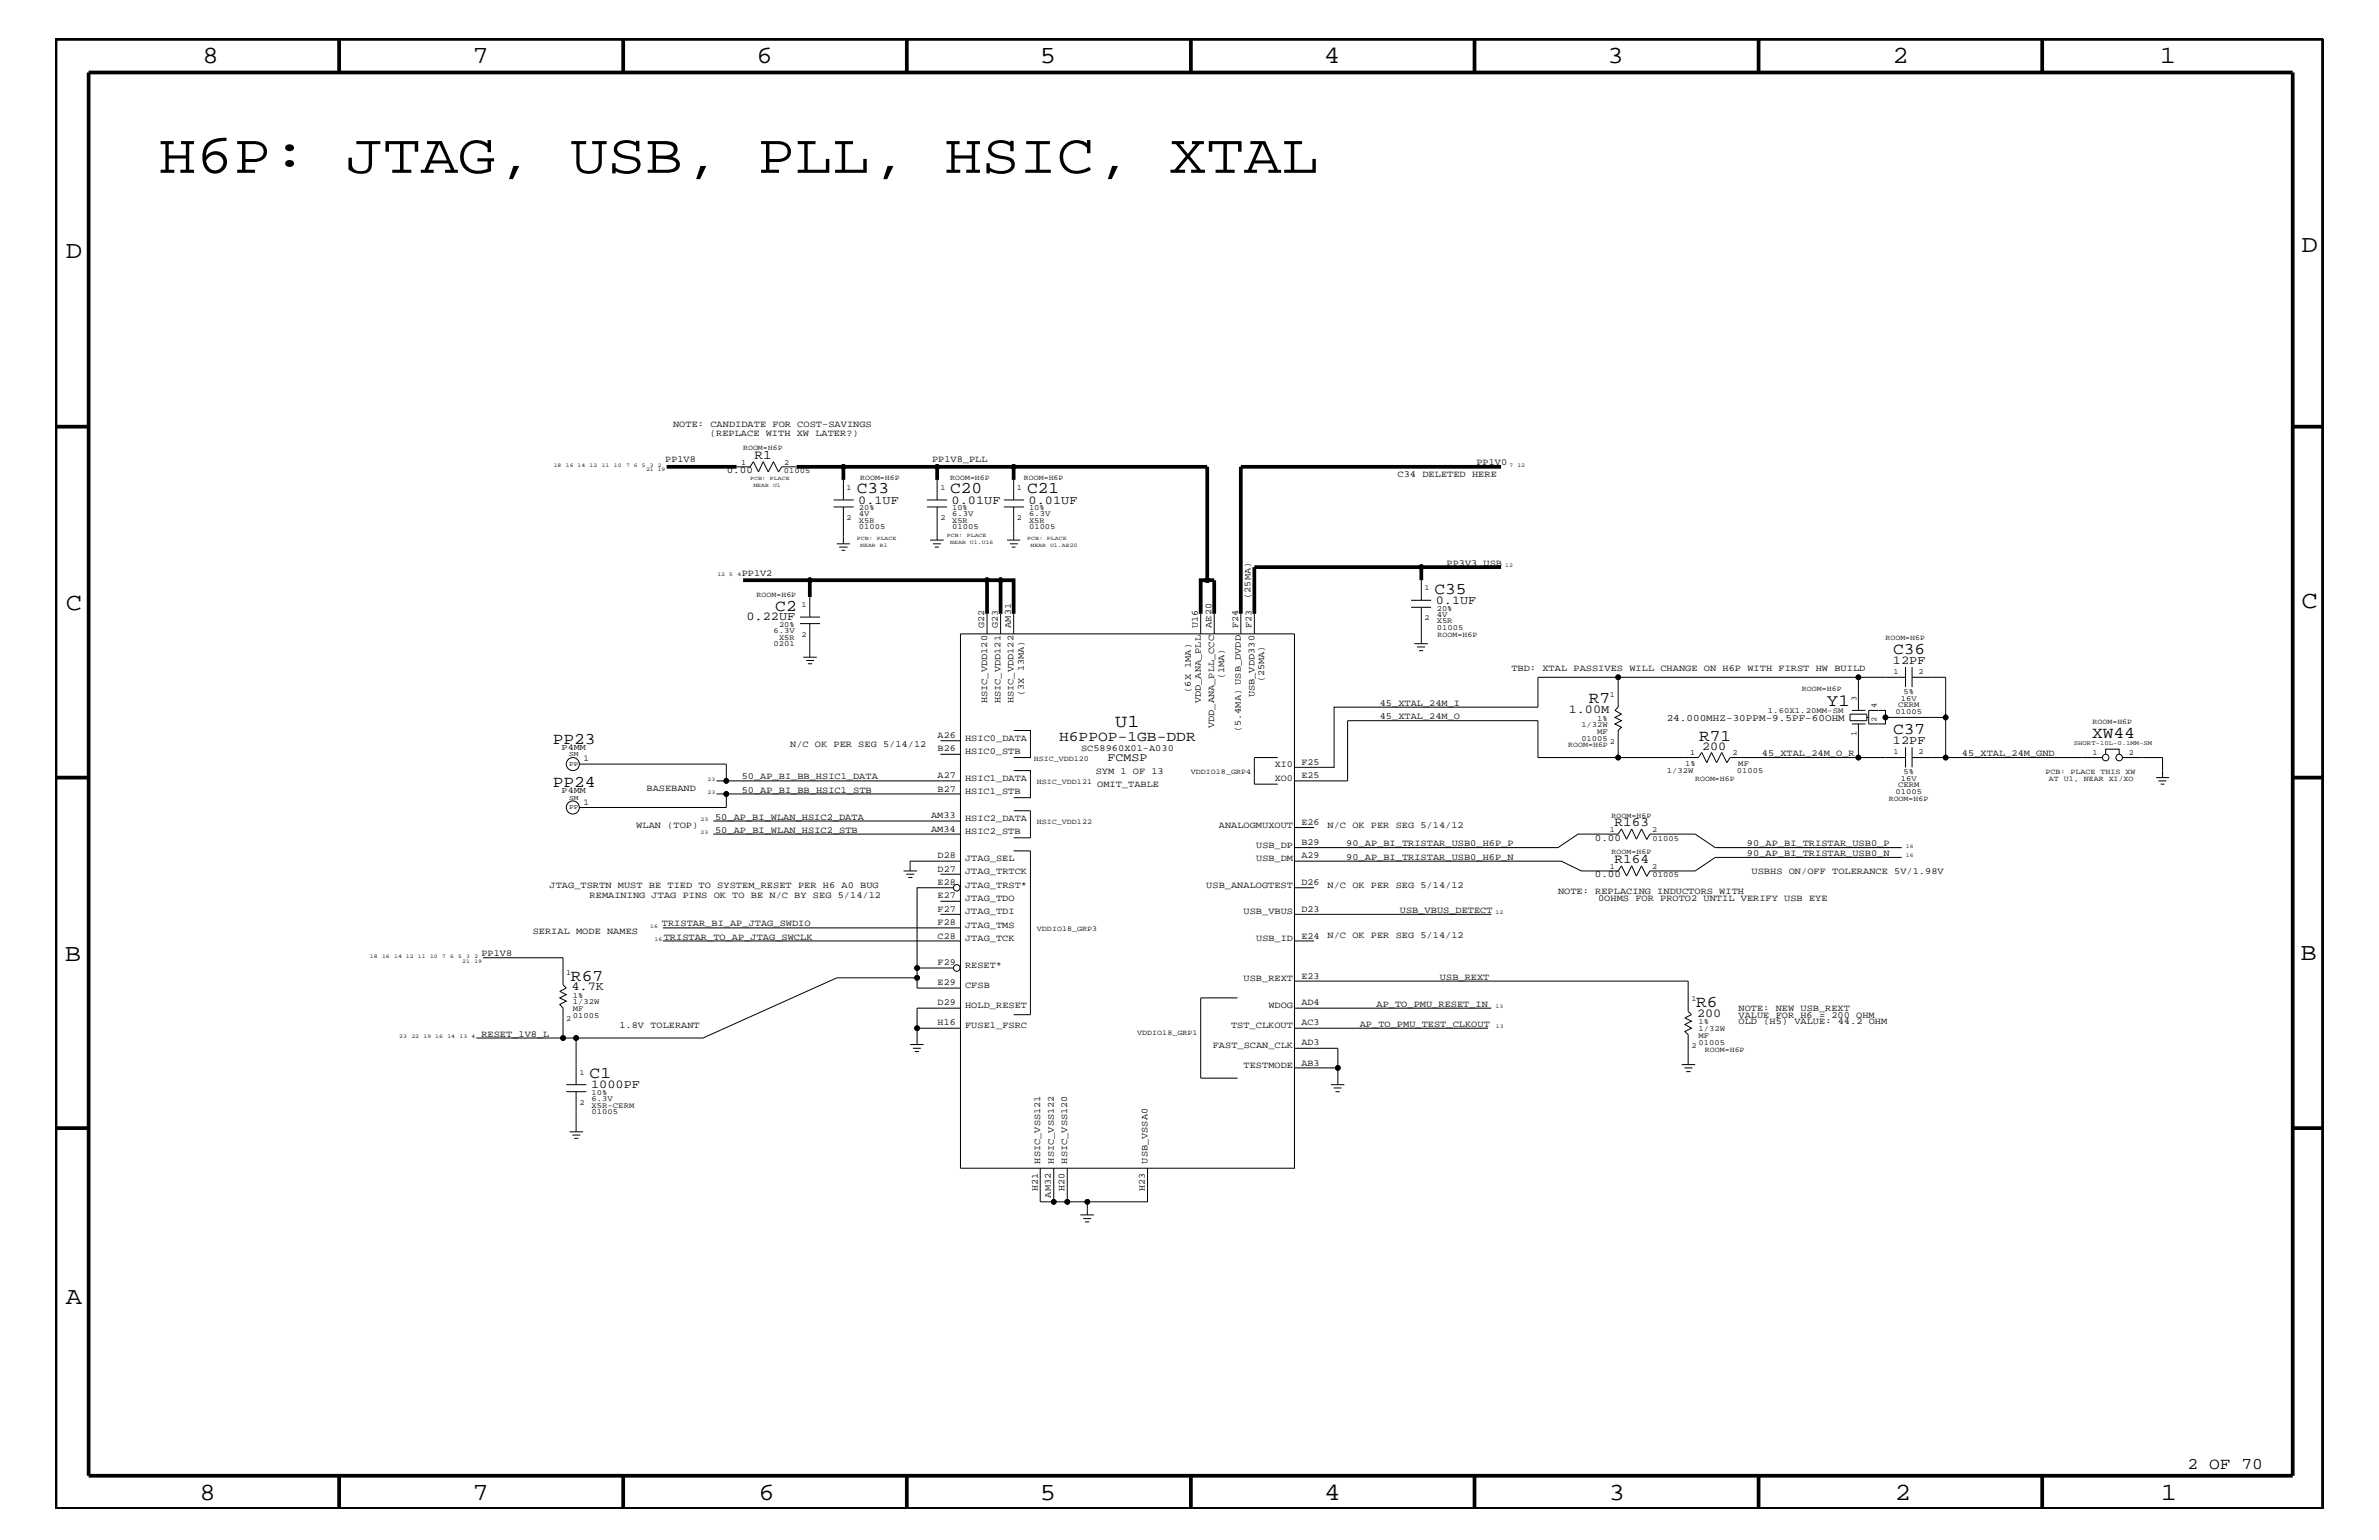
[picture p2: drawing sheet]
<svg xmlns="http://www.w3.org/2000/svg" width="432mm" height="279mm" viewBox="0 0 432 279" stroke-linecap="round" stroke-linejoin="round" font-family="sans-serif">
<defs><g id="words">
<text font-size="10.2" x="28.8" y="31.4">H6P: JTAG, USB, PLL, HSIC, XTAL</text>
<g font-size="4.5">
<text x="36.7" y="11.5">8</text>
<text x="85.8" y="11.5">7</text>
<text x="137.3" y="11.5">6</text>
<text x="188.7" y="11.5">5</text>
<text x="240.3" y="11.5">4</text>
<text x="291.8" y="11.5">3</text>
<text x="343.5" y="11.5">2</text>
<text x="392" y="11.5">1</text>
<text x="11.9" y="46.8">D</text>
<text x="417.7" y="45.7">D</text>
<text x="11.9" y="110.6">C</text>
<text x="417.7" y="110.3">C</text>
<text x="11.8" y="174.3">B</text>
<text x="417.6" y="174.2">B</text>
<text x="11.9" y="236.7">A</text>
<text x="36.2" y="272.1">8</text>
<text x="85.8" y="272.1">7</text>
<text x="137.7" y="272.1">6</text>
<text x="188.7" y="272.1">5</text>
<text x="240.4" y="272.1">4</text>
<text x="292" y="272.1">3</text>
<text x="343.9" y="272.1">2</text>
<text x="392.2" y="272.1">1</text>
</g>
<text font-size="3.3" x="202.4" y="131.9">U1</text>
<text font-size="3.1" x="331.6" y="128">Y1</text>
<g font-size="3">
<text x="155.5" y="89.5">C33</text>
<text x="172.5" y="89.5">C20</text>
<text x="186.4" y="89.5">C21</text>
<text x="260.3" y="107.7">C35</text>
<text x="140.7" y="110.8">C2</text>
<text x="343.6" y="118.6">C36</text>
<text x="288.4" y="127.6">R7</text>
<text x="100.3" y="134.9">PP23</text>
<text x="308.4" y="134.4">R71</text>
<text x="343.6" y="133.2">C37</text>
<text x="379.7" y="133.9">XW44</text>
<text x="100.3" y="142.8">PP24</text>
<text x="103.6" y="177.9">R67</text>
<text x="307.8" y="182.7">R6</text>
<text x="107" y="195.6">C1</text>
<text x="397" y="266.5">2 OF 70</text>
</g>
<text font-size="2.6" x="192.2" y="134.4">H6PPOP-1GB-DDR</text>
<g font-size="2.4">
<text x="136.9" y="83.3">R1</text>
<text x="293" y="149.9">R163</text>
<text x="293" y="156.6">R164</text>
</g>
<g font-size="2.2">
<text x="155.8" y="91.4">0.1UF</text>
<text x="172.7" y="91.4">0.01UF</text>
<text x="186.7" y="91.4">0.01UF</text>
<text x="135.5" y="112.6">0.22UF</text>
<text x="260.6" y="109.5">0.1UF</text>
<text x="343.6" y="120.4">12PF</text>
<text x="284.7" y="129.4">1.00M</text>
<text x="308.9" y="136.1">200</text>
<text x="343.6" y="135">12PF</text>
<text x="103.7" y="179.7">4.7K</text>
<text x="308" y="184.6">200</text>
<text x="107.3" y="197.4">1000PF</text>
</g>
<text font-size="2.1" x="201" y="138">FCMSP</text>
<g font-size="1.8">
<text x="131.9" y="85.9">0.00</text>
<text x="302.5" y="130.8">24.000MHZ-30PPM-9.5PF-60OHM</text>
<text x="289.5" y="152.6">0.00</text>
<text x="289.5" y="159.2">0.00</text>
</g>
<g font-size="1.7">
<text x="122.2" y="77.4">NOTE: CANDIDATE FOR COST-SAVINGS</text>
<text x="120.7" y="83.8">PP1V8</text>
<text x="128.9" y="79.2">(REPLACE WITH XW LATER?)</text>
<text x="169.2" y="83.8">PP1V8_PLL</text>
<text x="253.7" y="86.5">C34 DELETED HERE</text>
<text x="268" y="84.4">PP1V0</text>
<text x="134.6" y="104.4">PP1V2</text>
<text x="262.6" y="102.6">PP3V3_USB</text>
<text x="178.6" y="113.9" transform="rotate(-90 178.6 113.9)">G22</text>
<text x="181.1" y="113.9" transform="rotate(-90 181.1 113.9)">G23</text>
<text x="183.5" y="113.9" transform="rotate(-90 183.5 113.9)">AM31</text>
<text x="217.4" y="113.9" transform="rotate(-90 217.4 113.9)">U16</text>
<text x="219.9" y="113.9" transform="rotate(-90 219.9 113.9)">AE20</text>
<text x="224.7" y="113.9" transform="rotate(-90 224.7 113.9)">F24</text>
<text x="227" y="108.7" transform="rotate(-90 227 108.7)">(25MA)</text>
<text x="227.2" y="113.9" transform="rotate(-90 227.2 113.9)">F23</text>
<text x="216.2" y="125.7" transform="rotate(-90 216.2 125.7)">(6X 1MA)</text>
<text x="222.2" y="123.2" transform="rotate(-90 222.2 123.2)">(1MA)</text>
<text x="229.4" y="123.8" transform="rotate(-90 229.4 123.8)">(25MA)</text>
<text x="274.3" y="121.7">TBD: XTAL PASSIVES WILL CHANGE ON H6P WITH FIRST HW BUILD</text>
<text x="179.2" y="127.6" transform="rotate(-90 179.2 127.6)">HSIC_VDD120</text>
<text x="181.6" y="127.6" transform="rotate(-90 181.6 127.6)">HSIC_VDD121</text>
<text x="184" y="127.6" transform="rotate(-90 184 127.6)">HSIC_VDD122</text>
<text x="185.8" y="126.3" transform="rotate(-90 185.8 126.3)">(3X 13MA)</text>
<text x="217.9" y="127.6" transform="rotate(-90 217.9 127.6)">VDD_ANA_PLL</text>
<text x="227.7" y="126.5" transform="rotate(-90 227.7 126.5)">USB_VDD330</text>
<text x="250.4" y="128">45_XTAL_24M_I</text>
<text x="250.4" y="130.5">45_XTAL_24M_O</text>
<text x="143.4" y="135.6">N/C OK PER SEG 5/14/12</text>
<text x="170.2" y="133.9">A26</text>
<text x="170.2" y="136.3">B26</text>
<text x="175.2" y="134.4">HSIC0_DATA</text>
<text x="175.2" y="136.8">HSIC0_STB</text>
<text x="196.2" y="136.2">SC58960X01-A030</text>
<text x="220.4" y="132.1" transform="rotate(-90 220.4 132.1)">VDD_ANA_PLL_CCC</text>
<text x="225.2" y="132.9" transform="rotate(-90 225.2 132.9)">(5.4MA) USB_DVDD</text>
<text x="319.8" y="137.2">45_XTAL_24M_O_R</text>
<text x="356.1" y="137.2">45_XTAL_24M_GND</text>
<text x="117.3" y="143.5">BASEBAND</text>
<text x="134.6" y="143.9">50_AP_BI_BB_HSIC1_STB</text>
<text x="134.6" y="141.4">50_AP_BI_BB_HSIC1_DATA</text>
<text x="170.2" y="141.2">A27</text>
<text x="170.2" y="143.6">B27</text>
<text x="175.2" y="141.7">HSIC1_DATA</text>
<text x="198.9" y="140.4">SYM 1 OF 13</text>
<text x="199.1" y="142.9">OMIT_TABLE</text>
<text x="231.4" y="139.2">XI0</text>
<text x="231.4" y="141.7">XO0</text>
<text x="236.2" y="138.7">F25</text>
<text x="236.2" y="141.2">E25</text>
<text x="129.8" y="148.7">50_AP_BI_WLAN_HSIC2_DATA</text>
<text x="169" y="148.4">AM33</text>
<text x="175.2" y="149">HSIC2_DATA</text>
<text x="175.2" y="144">HSIC1_STB</text>
<text x="236.2" y="149.6">E26</text>
<text x="115.5" y="150.1">WLAN (TOP)</text>
<text x="129.8" y="151.1">50_AP_BI_WLAN_HSIC2_STB</text>
<text x="169" y="150.9">AM34</text>
<text x="170.2" y="155.7">D28</text>
<text x="175.2" y="151.3">HSIC2_STB</text>
<text x="221.2" y="150.1">ANALOGMUXOUT</text>
<text x="228" y="153.8">USB_DP</text>
<text x="236.2" y="155.7">A29</text>
<text x="236.2" y="153.3">B29</text>
<text x="241" y="150.1">N/C OK PER SEG 5/14/12</text>
<text x="244.3" y="156">90_AP_BI_TRISTAR_USB0_H6P_N</text>
<text x="244.3" y="153.5">90_AP_BI_TRISTAR_USB0_H6P_P</text>
<text x="317.1" y="155.4">90_AP_BI_TRISTAR_USB0_N</text>
<text x="317.1" y="153.5">90_AP_BI_TRISTAR_USB0_P</text>
<text x="99.7" y="161.1">JTAG_TSRTN MUST BE TIED TO SYSTEM_RESET PER H6 A0 BUG</text>
<text x="170.2" y="160.6">E28</text>
<text x="170.2" y="158.2">D27</text>
<text x="175.2" y="161.1">JTAG_TRST*</text>
<text x="175.2" y="158.6">JTAG_TRTCK</text>
<text x="175.2" y="156.2">JTAG_SEL</text>
<text x="218.9" y="161.1">USB_ANALOGTEST</text>
<text x="228" y="156.2">USB_DM</text>
<text x="236.2" y="160.6">D26</text>
<text x="241" y="161.1">N/C OK PER SEG 5/14/12</text>
<text x="317.9" y="158.6">USBHS ON/OFF TOLERANCE 5V/1.98V</text>
<text x="107" y="162.8">REMAINING JTAG PINS OK TO BE N/C BY SEG 5/14/12</text>
<text x="170.2" y="165.4">F27</text>
<text x="170.2" y="163">E27</text>
<text x="170.2" y="167.8">F28</text>
<text x="175.2" y="163.5">JTAG_TDO</text>
<text x="175.2" y="165.9">JTAG_TDI</text>
<text x="225.7" y="165.9">USB_VBUS</text>
<text x="236.2" y="165.4">D23</text>
<text x="254.1" y="165.6">USB_VBUS_DETECT</text>
<text x="282.8" y="162.2">NOTE: REPLACING INDUCTORS WITH</text>
<text x="290.1" y="163.5">0OHMS FOR PROTO2 UNTIL VERIFY USB EYE</text>
<text x="87.4" y="173.5">PP1V8</text>
<text x="96.7" y="169.5">SERIAL MODE NAMES</text>
<text x="120.1" y="168.1">TRISTAR_BI_AP_JTAG_SWDIO</text>
<text x="120.5" y="170.6">TRISTAR_TO_AP_JTAG_SWCLK</text>
<text x="170.2" y="170.3">C28</text>
<text x="175.2" y="170.7">JTAG_TCK</text>
<text x="175.2" y="168.3">JTAG_TMS</text>
<text x="228" y="170.7">USB_ID</text>
<text x="236.2" y="170.3">E24</text>
<text x="241" y="170.1">N/C OK PER SEG 5/14/12</text>
<text x="170.2" y="178.8">E29</text>
<text x="170.2" y="175.1">F29</text>
<text x="175.2" y="175.6">RESET*</text>
<text x="175.2" y="179.3">CFSB</text>
<text x="225.7" y="178">USB_REXT</text>
<text x="236.2" y="177.6">E23</text>
<text x="261.4" y="177.7">USB_REXT</text>
<text x="170.2" y="182.4">D29</text>
<text x="175.2" y="182.9">HOLD_RESET</text>
<text x="230.2" y="182.9">WDOG</text>
<text x="236.2" y="182.4">AD4</text>
<text x="249.9" y="182.7">AP_TO_PMU_RESET_IN</text>
<text x="315.6" y="183.5">NOTE: NEW USB_REXT</text>
<text x="315.6" y="184.7">VALUE FOR H6 = 200 OHM</text>
<text x="315.6" y="185.9">OLD (H5) VALUE: 44.2 OHM</text>
<text x="87.4" y="188.1">RESET_1V8_L</text>
<text x="112.4" y="186.5">1.8V TOLERANT</text>
<text x="170.2" y="186">H16</text>
<text x="175.2" y="186.5">FUSE1_FSRC</text>
<text x="220.1" y="190.2">FAST_SCAN_CLK</text>
<text x="223.4" y="186.5">TST_CLKOUT</text>
<text x="236.2" y="189.7">AD3</text>
<text x="236.2" y="186">AC3</text>
<text x="246.8" y="186.3">AP_TO_PMU_TEST_CLKOUT</text>
<text x="225.7" y="193.7">TESTMODE</text>
<text x="236.2" y="193.3">AB3</text>
<text x="188.8" y="211.1" transform="rotate(-90 188.8 211.1)">HSIC_VSS121</text>
<text x="191.3" y="211.1" transform="rotate(-90 191.3 211.1)">HSIC_VSS122</text>
<text x="193.7" y="211.1" transform="rotate(-90 193.7 211.1)">HSIC_VSS120</text>
<text x="208.3" y="211.1" transform="rotate(-90 208.3 211.1)">USB_VSSA0</text>
<text x="188.4" y="216.1" transform="rotate(-90 188.4 216.1)">H21</text>
<text x="190.8" y="217.3" transform="rotate(-90 190.8 217.3)">AM32</text>
<text x="193.2" y="216.1" transform="rotate(-90 193.2 216.1)">H20</text>
<text x="207.8" y="216.1" transform="rotate(-90 207.8 216.1)">H23</text>
</g>
<g font-size="1.6">
<text x="101.9" y="136.1">P4MM</text>
<text x="101.9" y="144">P4MM</text>
<text x="105.9" y="138.1">1</text>
<text x="105.9" y="146">1</text>
</g>
<g font-size="1.4">
<text x="134.9" y="81.6">ROOM=H6P</text>
<text x="134.5" y="84.4">1</text>
<text x="142.3" y="85.9">01005</text>
<text x="142.3" y="84.4">2</text>
<text x="153.7" y="88.9">1</text>
<text x="156.1" y="87.1">ROOM=H6P</text>
<text x="170.7" y="88.9">1</text>
<text x="172.5" y="87.1">ROOM=H6P</text>
<text x="184.6" y="88.9">1</text>
<text x="185.8" y="87.1">ROOM=H6P</text>
<text x="153.7" y="94.3">2</text>
<text x="155.9" y="93.7">4V</text>
<text x="155.9" y="94.9">X5R</text>
<text x="155.9" y="92.6">20%</text>
<text x="170.7" y="94.3">2</text>
<text x="172.8" y="93.7">6.3V</text>
<text x="172.8" y="94.9">X5R</text>
<text x="172.8" y="92.6">10%</text>
<text x="184.6" y="94.3">2</text>
<text x="186.8" y="92.6">10%</text>
<text x="186.8" y="94.9">X5R</text>
<text x="186.8" y="93.7">6.3V</text>
<text x="155.9" y="96">01005</text>
<text x="172.8" y="96">01005</text>
<text x="186.8" y="96">01005</text>
<text x="258.6" y="107.1">1</text>
<text x="137.3" y="108.3">ROOM=H6P</text>
<text x="141.4" y="113.7">20%</text>
<text x="145.5" y="110.2">1</text>
<text x="258.6" y="112.6">2</text>
<text x="260.8" y="110.8">20%</text>
<text x="260.8" y="113.1">X5R</text>
<text x="260.8" y="111.9">4V</text>
<text x="140.4" y="117.3">0201</text>
<text x="140.4" y="114.8">6.3V</text>
<text x="141.4" y="116.1">X5R</text>
<text x="145.5" y="115.6">2</text>
<text x="260.8" y="114.2">01005</text>
<text x="260.9" y="115.6">ROOM=H6P</text>
<text x="342.2" y="116.2">ROOM=H6P</text>
<text x="327.1" y="125.3">ROOM=H6P</text>
<text x="343.7" y="122.3">1</text>
<text x="345.5" y="125.9">5%</text>
<text x="348.2" y="122.3">2</text>
<text x="287" y="131.9">1/32W</text>
<text x="289.9" y="130.8">1%</text>
<text x="292.2" y="126.5">1</text>
<text x="320.9" y="129.4">1.60X1.20MM-SM</text>
<text x="337" y="127.2" transform="rotate(-90 337 127.2)">3</text>
<text x="340.6" y="131" transform="rotate(-90 340.6 131)">2</text>
<text x="340.6" y="128.5" transform="rotate(-90 340.6 128.5)">4</text>
<text x="344" y="129.6">01005</text>
<text x="344.5" y="128.3">CERM</text>
<text x="345" y="127.1">16V</text>
<text x="379.8" y="131.3">ROOM=H6P</text>
<text x="284.6" y="135.6">ROOM=H6P</text>
<text x="287" y="134.4">01005</text>
<text x="289.9" y="133.2">MF</text>
<text x="292.2" y="135">2</text>
<text x="306.7" y="137">1</text>
<text x="314.5" y="137">2</text>
<text x="337" y="133.5" transform="rotate(-90 337 133.5)">1</text>
<text x="343.7" y="136.8">1</text>
<text x="348.2" y="136.8">2</text>
<text x="379.8" y="136.9">1</text>
<text x="386.4" y="136.9">2</text>
<text x="187.6" y="138">HSIC_VDD120</text>
<text x="188.2" y="142.3">HSIC_VDD121</text>
<text x="216.2" y="140.4">VDDIO18_GRP4</text>
<text x="302.6" y="140.2">1/32W</text>
<text x="305.9" y="139">1%</text>
<text x="307.7" y="141.7">ROOM=H6P</text>
<text x="315.3" y="140.2">01005</text>
<text x="315.5" y="139">MF</text>
<text x="344.5" y="142.9">CERM</text>
<text x="345" y="141.7">16V</text>
<text x="345.5" y="140.4">5%</text>
<text x="371.3" y="140.4">PCB: PLACE THIS XW</text>
<text x="371.9" y="141.7">AT U1, NEAR XI/XO</text>
<text x="188.2" y="149.5">HSIC_VDD122</text>
<text x="292.5" y="148.4">ROOM=H6P</text>
<text x="342.8" y="145.3">ROOM=H6P</text>
<text x="344" y="144">01005</text>
<text x="292.2" y="151">1</text>
<text x="292.5" y="155">ROOM=H6P</text>
<text x="299.9" y="151">2</text>
<text x="299.9" y="152.6">01005</text>
<text x="292.2" y="157.7">1</text>
<text x="299.9" y="157.7">2</text>
<text x="299.9" y="159.2">01005</text>
<text x="188.2" y="168.9">VDDIO18_GRP3</text>
<text x="102.8" y="176.8">1</text>
<text x="102.8" y="185.3">2</text>
<text x="104" y="183.5">MF</text>
<text x="104" y="181">1%</text>
<text x="104" y="182.2">1/32W</text>
<text x="104" y="184.7">01005</text>
<text x="307" y="181.6">1</text>
<text x="308.3" y="185.9">1%</text>
<text x="206.4" y="187.7">VDDIO18_GRP1</text>
<text x="307" y="190.2">2</text>
<text x="308.3" y="188.3">MF</text>
<text x="308.3" y="189.5">01005</text>
<text x="308.3" y="187.1">1/32W</text>
<text x="309.5" y="190.8">ROOM=H6P</text>
<text x="105.2" y="195">1</text>
<text x="105.2" y="200.4">2</text>
<text x="107.4" y="198.7">10%</text>
<text x="107.4" y="199.8">6.3V</text>
<text x="107.4" y="200.9">X5R-CERM</text>
<text x="107.4" y="202.1">01005</text>
</g>
<g font-size="1.3">
<text x="103.3" y="137.2">SM</text>
<text x="103.3" y="139">PP</text>
<text x="103.3" y="146.8">PP</text>
<text x="103.3" y="145.1">SM</text>
</g>
<text font-size="1.2" x="376.4" y="135.2">SHORT-10L-0.1MM-SM</text>
<g font-size="1">
<text x="100.5" y="84.7">18</text>
<text x="102.7" y="84.7">16 14</text>
<text x="107" y="84.7">12</text>
<text x="109.2" y="84.7">11</text>
<text x="111.4" y="84.7">10</text>
<text x="113.6" y="84.7">7</text>
<text x="115.1" y="84.7">6</text>
<text x="116.5" y="84.7">5</text>
<text x="117.3" y="85.5">21 19</text>
<text x="117.9" y="84.7">3</text>
<text x="119.4" y="84.7">2</text>
<text x="136.1" y="87.1">PCB:</text>
<text x="136.7" y="88.3">NEAR</text>
<text x="139.7" y="87.1">PLACE</text>
<text x="140.3" y="88.3">U1</text>
<text x="274" y="84.7">7</text>
<text x="275.4" y="84.7">12</text>
<text x="155.5" y="98">PCB:</text>
<text x="156.1" y="99.3">NEAR</text>
<text x="159.1" y="98">PLACE</text>
<text x="159.7" y="99.3">R1</text>
<text x="171.9" y="97.4">PCB:</text>
<text x="172.5" y="98.7">NEAR</text>
<text x="175.5" y="97.4">PLACE</text>
<text x="176" y="98.7">U1.U16</text>
<text x="186.4" y="98">PCB:</text>
<text x="187" y="99.3">NEAR</text>
<text x="190" y="98">PLACE</text>
<text x="190.6" y="99.3">U1.AE20</text>
<text x="130.2" y="104.4">12 5</text>
<text x="133.9" y="104.4">4</text>
<text x="273.2" y="102.9">12</text>
<text x="128.4" y="141.7">23</text>
<text x="127.2" y="149">23</text>
<text x="128.4" y="144">23</text>
<text x="127.2" y="151.3">23</text>
<text x="345.9" y="155.6">16</text>
<text x="345.9" y="153.8">16</text>
<text x="271.4" y="165.9">12</text>
<text x="67.1" y="173.8">18</text>
<text x="69.3" y="173.8">16</text>
<text x="71.5" y="173.8">14 12</text>
<text x="75.9" y="173.8">11</text>
<text x="78.1" y="173.8">10</text>
<text x="80.3" y="173.8">7</text>
<text x="81.7" y="173.8">6</text>
<text x="83.1" y="173.8">5</text>
<text x="84.6" y="173.8">3</text>
<text x="86.1" y="173.8">2</text>
<text x="118" y="168.3">16</text>
<text x="118.8" y="170.7">16</text>
<text x="83.9" y="174.7">21</text>
<text x="86.1" y="174.7">19</text>
<text x="271.4" y="182.9">13</text>
<text x="72.5" y="188.3">23</text>
<text x="74.7" y="188.3">22</text>
<text x="76.9" y="188.3">19 16</text>
<text x="81.2" y="188.3">14</text>
<text x="83.4" y="188.3">13</text>
<text x="85.6" y="188.3">4</text>
<text x="271.5" y="186.5">13</text>
</g>
</g></defs>
<g fill="none" stroke="#000" stroke-width=".18">
<path d="M133.7 84.7h2.4l.6-.9 1 1.8 .8-1.8 .9 1.8 1-1.8 .9 1.8 .6-.9h2.7M151.3 92h3.6M151.3 90.7h3.6M151.9 98.7h2.4M152.3 99.3h1.5M152.7 99.9h.7M153.1 87.1v3.6M153.1 92v6.7M168.2 92h3.7M168.2 90.7h3.7M168.8 98h2.5M169.3 98.7h1.5"/>
<path d="M169.7 99.3h.7M170.1 87.1v3.6M170.1 92v6M182.2 92h3.6M182.2 90.7h3.6M182.8 98h2.4M183.3 98.7h1.4M183.6 99.3h.7M184 87.1v3.6M184 92v6M145.2 113.1h3.6M145.2 112h3.6"/>
<path d="M145.8 119.2h2.5M146.3 119.8h1.4M147 108.3v3.7M147 113.1v6.1M174.3 115h60.7v96.9h-60.7zM179.2 111.4v3.6M181.6 111.4v3.6M184 111.4v3.6M217.9 111.4v3.6M220.4 111.4v3.6M225.2 111.4v3.6M227.7 111.4v3.6"/>
<path d="M256.1 110.2h3.7M256.1 108.9h3.7M256.7 116.8h2.5M257.2 117.4h1.5M257.6 118.1h.7M258 105.3v3.6M258 110.2v6.6M105.2 138.6h26.6v3.1h-1.8M146.6 120.4h.8M170.7 134.4h3.6M170.7 136.8h3.6M184 139.8h3v4.9h-3"/>
<path d="M184 132.5h3v4.9h-3M231.9 137.4h-4.2v4.9h4.2M293.7 122.9h-14.6v5.4h-37v10.9h-7.1M293.7 137.4h-14.6v-6.6h-34.5v10.9h-9.6M335.8 129.6h3v1.2h-3zM336.1 131.3h2.5M336.1 128.9h2.5M337.3 122.9h-43.6v5.4l-.6 .6 1.2 .7-1.2 .6 1.2 .6-1.2 .5 1.2 .6-.6 .6v4.9h14.6l.6-.9 .9 1.9 .8-1.9 1 1.9 .9-1.9 .9 1.9 .6-1h23.3M337.3 131.3v6.1h8.6M338.8 130.2h.4M342.2 130.2v1.1h-3v-2.4h3v1.3h10.9M345.9 122.9h-8.6v6"/>
<path d="M345.9 121v3.7M345.9 135.6v3.6M347 137.4h34.6M347 121v3.7M347 135.6v3.6M347 122.9h6.1v14.5M382.2 136.8v-.9h2.4v.9M385.2 137.4h7.3v3.7M129.5 151.3h44.8M129.5 149h44.8M130 144h1.8v2.5h-26.6M131.8 141.7h42.5"/>
<path d="M131.8 144h42.5M164 158h2.5M164.5 158.6h1.4M164.8 159.2h.8M170.7 158.6h3.6M174.3 156.2h-9.1v1.8M184 147.1h3v4.9h-3M184 154.4h3v29.7h-3M235 156.2h48.4l3.6 1.8h6.7l.6-.9 .9 1.8 1-1.8 .8 1.8 .9-1.8 1 1.8M235 150.1h3.5M298.9 152.3l-1-1.9-.9 1.9-.8-1.9-1 1.9-.9-1.9-.6 .9h-7.3l-3.6 2.5h-47.8M298.9 152.3l.6-1h8.2l3.6 2.5h33.9"/>
<path d="M345.2 155.6h-33.9l-3.6 2.4h-8.2l-.6 1M391.3 141.1h2.4M391.8 141.7h1.4M392.2 142.3h.7M87.6 173.8h14.6v4.9l.6 .6-1.2 .6 1.2 .6-1.2 .5 1.2 .6-1.2 .6 .6 .7v5.4h2.4v8.5M120.3 170.7h54M120.3 168.3h54M170.7 165.9h3.6M170.7 163.5h3.6M173.1 175.6h-6.6v1.8M173.1 161.1h-6.6v14.5M174.3 179.3h-7.8v-1.9h-14.6l-24.3 10.9h-23"/>
<path d="M235 178h71.4v5.5l.6 .6-1.2 .6 1.2 .6-1.2 .6 1.2 .6-1.2 .6 .6 .6v5.5M235 161.1h3.5M235 165.9h35.7M235 170.7h3.5M86.4 188.3h15.8M102.8 198.1h3.6M102.8 196.8h3.6M104.6 198.1v7.2M165.2 189.5h2.4M165.7 190.2h1.4M166 190.8h.8M174.3 186.5h-7.8v3"/>
<path d="M174.3 182.9h-7.8v3.6M224.6 181h-6.7v14.6h6.7M235 193.7h7.8v3.1M235 190.2h7.8v3.5M235 182.9h35.7M235 186.5h35.1M241.6 196.8h2.4M242.1 197.4h1.4M242.4 198.1h.8M305.2 193.2h2.5M305.7 193.7h1.5M306.1 194.4h.7"/>
<path d="M103.4 205.3h2.4M103.9 205.9h1.4M104.2 206.5h.8M188.8 211.9v6.1h2.5M191.3 211.9v6.1h2.4M193.7 211.9v6.1h14.6v-6.1M197.4 218v2.4M196.1 220.4h2.4M196.6 221.1h1.4M196.9 221.7h.8"/>
<circle cx="153.1" cy="84.7" r=".42"/>
<circle cx="170.1" cy="84.7" r=".42"/>
<circle cx="184" cy="84.7" r=".42"/>
<circle cx="147" cy="105.3" r=".42"/>
<circle cx="179.2" cy="105.3" r=".42"/>
<circle cx="181.6" cy="105.3" r=".42"/>
<circle cx="219.1" cy="105.3" r=".42"/>
<circle cx="258" cy="102.9" r=".42"/>
<circle cx="104" cy="138.6" r="1.19"/>
<circle cx="293.7" cy="122.9" r=".42"/>
<circle cx="293.7" cy="137.4" r=".42"/>
<circle cx="337.3" cy="122.9" r=".42"/>
<circle cx="337.3" cy="137.4" r=".42"/>
<circle cx="342.2" cy="130.2" r=".42"/>
<circle cx="353.1" cy="130.2" r=".42"/>
<circle cx="353.1" cy="137.4" r=".42"/>
<circle cx="382.2" cy="137.4" r=".59"/>
<circle cx="384.6" cy="137.4" r=".59"/>
<circle cx="104" cy="146.5" r="1.19"/>
<circle cx="131.8" cy="144" r=".42"/>
<circle cx="131.8" cy="141.7" r=".42"/>
<circle cx="166.5" cy="177.4" r=".42"/>
<circle cx="166.5" cy="175.6" r=".42"/>
<circle cx="173.7" cy="161.1" r=".59"/>
<circle cx="173.7" cy="175.6" r=".59"/>
<circle cx="102.2" cy="188.3" r=".42"/>
<circle cx="104.6" cy="188.3" r=".42"/>
<circle cx="166.5" cy="186.5" r=".42"/>
<circle cx="242.8" cy="193.7" r=".42"/>
<circle cx="191.3" cy="218" r=".42"/>
<circle cx="193.7" cy="218" r=".42"/>
<circle cx="197.4" cy="218" r=".42"/>
</g>
<g fill="none" stroke="#000" stroke-width=".68" stroke-linecap="butt">
<path d="M10.1 7.1h411.5v266.7h-411.5zM16.1 13.2h400v254.5h-400zM61.6 7.1v6.1M113.1 7.1v6.1M164.6 7.1v6.1M216.2 7.1v6.1M267.6 7.1v6.1M319.2 7.1v6.1M370.7 7.1v6.1M10.1 77.4h6M416.1 77.4h5.5M121 84.7h12.7"/>
<path d="M144.6 84.7h8.5v2.4M153.1 84.7h17v2.4M170.1 84.7h13.9v2.4M184 84.7h35.1v20.6h-1.2v6.1M272.5 84.7h-47.3v26.7M134.9 105.3h12.1M147 108.3v-3h32.2v6.1M179.2 105.3h2.4M181.6 111.4v-6.1h2.4v6.1M219.1 105.3h1.3v6.1M258 102.9h-30.3v8.5M272.5 102.9h-14.5v2.4"/>
<path d="M10.1 141.1h6M416.1 141.1h5.5M10.1 204.7h6M416.1 204.7h5.5M61.6 267.7v6.1M113.1 267.7v6.1M164.6 267.7v6.1M216.2 268v5.8M267.6 267.7v6.1M319.2 267.7v6.1M370.7 267.7v6.1"/>
</g>
<g fill="#000">
<circle cx="153.1" cy="84.7" r=".42"/>
<circle cx="170.1" cy="84.7" r=".42"/>
<circle cx="184" cy="84.7" r=".42"/>
<circle cx="147" cy="105.3" r=".42"/>
<circle cx="179.2" cy="105.3" r=".42"/>
<circle cx="181.6" cy="105.3" r=".42"/>
<circle cx="219.1" cy="105.3" r=".42"/>
<circle cx="258" cy="102.9" r=".42"/>
<circle cx="293.7" cy="122.9" r=".42"/>
<circle cx="293.7" cy="137.4" r=".42"/>
<circle cx="337.3" cy="122.9" r=".42"/>
<circle cx="337.3" cy="137.4" r=".42"/>
<circle cx="342.2" cy="130.2" r=".42"/>
<circle cx="353.1" cy="130.2" r=".42"/>
<circle cx="353.1" cy="137.4" r=".42"/>
<circle cx="131.8" cy="144" r=".42"/>
<circle cx="131.8" cy="141.7" r=".42"/>
<circle cx="166.5" cy="177.4" r=".42"/>
<circle cx="166.5" cy="175.6" r=".42"/>
<circle cx="102.2" cy="188.3" r=".42"/>
<circle cx="104.6" cy="188.3" r=".42"/>
<circle cx="166.5" cy="186.5" r=".42"/>
<circle cx="242.8" cy="193.7" r=".42"/>
<circle cx="191.3" cy="218" r=".42"/>
<circle cx="193.7" cy="218" r=".42"/>
<circle cx="197.4" cy="218" r=".42"/>
</g>
<use href="#words"/>
</svg>
